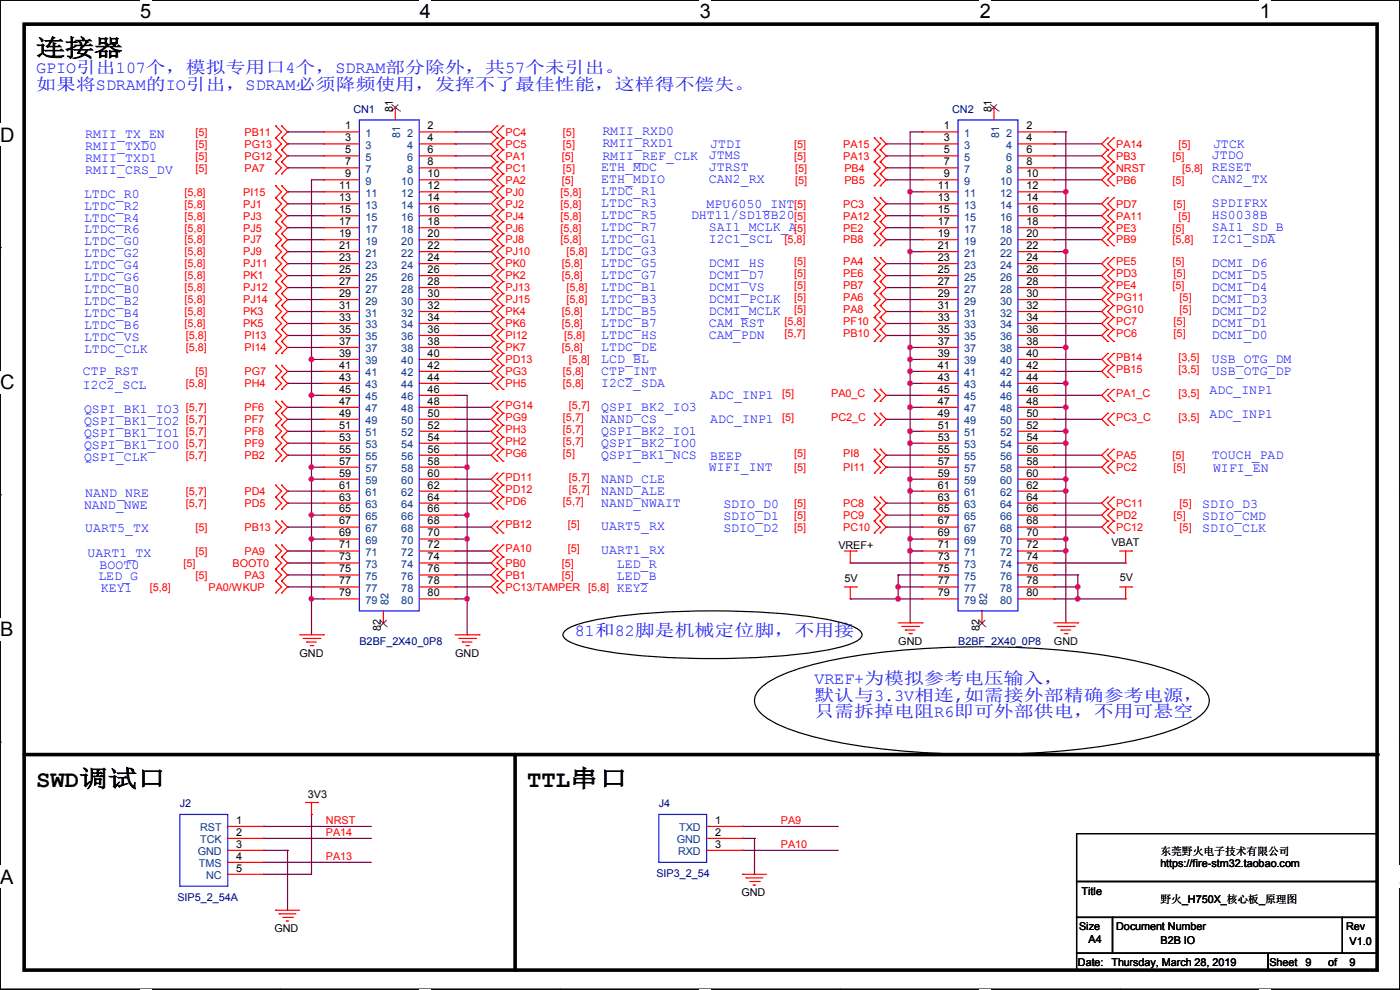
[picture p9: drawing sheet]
<svg xmlns="http://www.w3.org/2000/svg" width="297mm" height="210mm" viewBox="0 0 297 210" stroke-linecap="round" stroke-linejoin="round" font-family="sans-serif">
<defs><g id="words">
<g font-size="5.1">
<text x="7.7" y="11.9">连接器</text>
<text x="7.7" y="166.9">SWD调试口</text>
<text x="111.8" y="166.9">TTL串口</text>
</g>
<g font-size="4.2">
<text x="29.7" y="3.9">5</text>
<text x="89.1" y="3.9">4</text>
<text x="148.5" y="3.9">3</text>
<text x="207.9" y="3.9">2</text>
<text x="267.2" y="3.9">1</text>
<text x="0" y="30.1">D</text>
<text x="0" y="82.5">C</text>
<text x="0" y="135">B</text>
<text x="0" y="187.4">A</text>
<text x="297" y="187.4">A</text>
</g>
<g font-size="3.6" fill="#00f">
<text x="7.7" y="15.5">GPIO引出107个，模拟专用口4个，SDRAM部分除外，共57个未引出。</text>
<text x="7.7" y="19.1">如果将SDRAM的IO引出，SDRAM必须降频使用，发挥不了最佳性能，这样得不偿失。</text>
<text x="122" y="134.9">81和82脚是机械定位脚，不用接</text>
<text x="172.8" y="145.1">VREF+为模拟参考电压输入，</text>
<text x="172.8" y="148.6">默认与3.3V相连,如需接外部精确参考电源，</text>
<text x="172.8" y="152.2">只需拆掉电阻R6即可外部供电，不用可悬空</text>
</g>
<g font-size="2.8" fill="#00f">
<text x="18.1" y="29.2">RMII_TX_EN</text>
<text x="127.8" y="28.7">RMII_RXD0</text>
<text x="18.1" y="31.8">RMII_TXD0</text>
<text x="18.1" y="34.3">RMII_TXD1</text>
<text x="127.8" y="31.2">RMII_RXD1</text>
<text x="127.8" y="34">RMII_REF_CLK</text>
<text x="150.4" y="33.8">JTMS</text>
<text x="150.7" y="31.5">JTDI</text>
<text x="257.1" y="33.8">JTDO</text>
<text x="257.3" y="31.5">JTCK</text>
<text x="17.8" y="41.9">LTDC_R0</text>
<text x="18.1" y="36.8">RMII_CRS_DV</text>
<text x="127.5" y="38.9">ETH_MDIO</text>
<text x="127.5" y="36.3">ETH_MDC</text>
<text x="127.5" y="41.4">LTDC_R1</text>
<text x="150.4" y="36.3">JTRST</text>
<text x="150.4" y="38.9">CAN2_RX</text>
<text x="257.1" y="36.3">RESET</text>
<text x="257.1" y="38.9">CAN2_TX</text>
<text x="17.8" y="44.4">LTDC_R2</text>
<text x="17.8" y="47">LTDC_R4</text>
<text x="127.5" y="43.9">LTDC_R3</text>
<text x="127.5" y="46.5">LTDC_R5</text>
<text x="146.6" y="46.5">DHT11/SD18B20</text>
<text x="149.9" y="44.2">MPU6050_INT</text>
<text x="257.1" y="46.5">HS0038B</text>
<text x="257.1" y="43.9">SPDIFRX</text>
<text x="17.8" y="52.1">LTDC_G0</text>
<text x="17.8" y="49.5">LTDC_R6</text>
<text x="127.5" y="51.6">LTDC_G1</text>
<text x="127.5" y="49">LTDC_R7</text>
<text x="150.4" y="49">SAI1_MCLK_A</text>
<text x="150.4" y="51.6">I2C1_SCL</text>
<text x="257.1" y="49">SAI1_SD_B</text>
<text x="257.1" y="51.6">I2C1_SDA</text>
<text x="17.8" y="54.6">LTDC_G2</text>
<text x="17.8" y="59.7">LTDC_G6</text>
<text x="17.8" y="57.1">LTDC_G4</text>
<text x="127.5" y="54.1">LTDC_G3</text>
<text x="127.5" y="56.6">LTDC_G5</text>
<text x="127.5" y="59.2">LTDC_G7</text>
<text x="150.4" y="59.2">DCMI_D7</text>
<text x="150.4" y="56.6">DCMI_HS</text>
<text x="257.1" y="59.2">DCMI_D5</text>
<text x="257.1" y="56.6">DCMI_D6</text>
<text x="17.8" y="62.2">LTDC_B0</text>
<text x="17.8" y="64.8">LTDC_B2</text>
<text x="127.5" y="64.3">LTDC_B3</text>
<text x="127.5" y="61.7">LTDC_B1</text>
<text x="150.4" y="61.7">DCMI_VS</text>
<text x="150.4" y="64.3">DCMI_PCLK</text>
<text x="257.1" y="61.7">DCMI_D4</text>
<text x="257.1" y="64.3">DCMI_D3</text>
<text x="17.8" y="67.3">LTDC_B4</text>
<text x="17.8" y="69.9">LTDC_B6</text>
<text x="127.5" y="66.8">LTDC_B5</text>
<text x="127.5" y="69.3">LTDC_B7</text>
<text x="127.5" y="71.9">LTDC_HS</text>
<text x="150.4" y="66.8">DCMI_MCLK</text>
<text x="150.4" y="69.3">CAM_RST</text>
<text x="150.4" y="71.9">CAM_PDN</text>
<text x="257.1" y="66.8">DCMI_D2</text>
<text x="257.1" y="69.3">DCMI_D1</text>
<text x="257.1" y="71.9">DCMI_D0</text>
<text x="17.8" y="72.4">LTDC_VS</text>
<text x="17.8" y="74.9">LTDC_CLK</text>
<text x="127.5" y="74.4">LTDC_DE</text>
<text x="127.5" y="77">LCD_BL</text>
<text x="257.1" y="77">USB_OTG_DM</text>
<text x="17.6" y="79.5">CTP_RST</text>
<text x="17.6" y="82.5">I2C2_SCL</text>
<text x="127.5" y="79.5">CTP_INT</text>
<text x="127.5" y="82">I2C2_SDA</text>
<text x="256.6" y="83.6">ADC_INP1</text>
<text x="257.1" y="79.5">USB_OTG_DP</text>
<text x="17.8" y="87.6">QSPI_BK1_IO3</text>
<text x="127.5" y="87.1">QSPI_BK2_IO3</text>
<text x="127.5" y="89.7">NAND_CS</text>
<text x="150.7" y="84.6">ADC_INP1</text>
<text x="150.7" y="89.7">ADC_INP1</text>
<text x="256.6" y="88.6">ADC_INP1</text>
<text x="17.8" y="90.2">QSPI_BK1_IO2</text>
<text x="17.8" y="92.7">QSPI_BK1_IO1</text>
<text x="17.8" y="95.3">QSPI_BK1_IO0</text>
<text x="127.5" y="92.2">QSPI_BK2_IO1</text>
<text x="127.5" y="94.7">QSPI_BK2_IO0</text>
<text x="17.8" y="97.8">QSPI_CLK</text>
<text x="127.5" y="97.3">QSPI_BK1_NCS</text>
<text x="150.4" y="99.8">WIFI_INT</text>
<text x="150.7" y="97.5">BEEP</text>
<text x="257.1" y="97.3">TOUCH_PAD</text>
<text x="257.3" y="100.1">WIFI_EN</text>
<text x="17.8" y="107.9">NAND_NWE</text>
<text x="18.1" y="105.4">NAND_NRE</text>
<text x="127.5" y="102.4">NAND_CLE</text>
<text x="127.5" y="104.9">NAND_ALE</text>
<text x="127.5" y="107.4">NAND_NWAIT</text>
<text x="153.5" y="107.7">SDIO_D0</text>
<text x="255.1" y="107.7">SDIO_D3</text>
<text x="18.1" y="112.8">UART5_TX</text>
<text x="127.5" y="112.5">UART5_RX</text>
<text x="153.5" y="112.8">SDIO_D2</text>
<text x="153.5" y="110.2">SDIO_D1</text>
<text x="255.1" y="112.8">SDIO_CLK</text>
<text x="255.1" y="110.2">SDIO_CMD</text>
<text x="18.6" y="118.1">UART1_TX</text>
<text x="127.5" y="117.6">UART1_RX</text>
<text x="20.9" y="122.9">LED_G</text>
<text x="21.1" y="120.7">BOOT0</text>
<text x="21.4" y="125.5">KEY1</text>
<text x="130.8" y="125.5">KEY2</text>
<text x="130.8" y="122.9">LED_B</text>
<text x="130.8" y="120.4">LED_R</text>
</g>
<g font-size="2.3" fill="#000080">
<text x="75" y="24">CN1</text>
<text x="202" y="24">CN2</text>
<text x="76.2" y="136.7">B2BF_2X40_0P8</text>
<text x="203.3" y="136.7">B2BF_2X40_0P8</text>
<text x="38.1" y="171.3">J2</text>
<text x="139.8" y="171.3">J4</text>
<text x="37.6" y="191.1">SIP5_2_54A</text>
<text x="139.2" y="186">SIP3_2_54</text>
</g>
<g font-size="2.3">
<text x="83.3" y="23.7" transform="rotate(-90 83.3 23.7)">81</text>
<text x="210.3" y="23.7" transform="rotate(-90 210.3 23.7)">81</text>
<text x="73.2" y="27.4">1</text>
<text x="73.2" y="30">3</text>
<text x="90.7" y="27.4">2</text>
<text x="90.7" y="30">4</text>
<text x="200.2" y="27.4">1</text>
<text x="200.2" y="30">3</text>
<text x="217.7" y="27.4">2</text>
<text x="217.7" y="30">4</text>
<text x="73.2" y="32.5">5</text>
<text x="73.2" y="35.1">7</text>
<text x="90.7" y="32.5">6</text>
<text x="90.7" y="35.1">8</text>
<text x="200.2" y="32.5">5</text>
<text x="200.2" y="35.1">7</text>
<text x="217.7" y="32.5">6</text>
<text x="217.7" y="35.1">8</text>
<text x="71.9" y="40.1">11</text>
<text x="73.2" y="37.6">9</text>
<text x="90.7" y="37.6">10</text>
<text x="90.7" y="40.1">12</text>
<text x="198.9" y="40.1">11</text>
<text x="200.2" y="37.6">9</text>
<text x="217.7" y="37.6">10</text>
<text x="217.7" y="40.1">12</text>
<text x="71.9" y="42.7">13</text>
<text x="71.9" y="45.2">15</text>
<text x="71.9" y="47.8">17</text>
<text x="90.7" y="42.7">14</text>
<text x="90.7" y="45.2">16</text>
<text x="90.7" y="47.8">18</text>
<text x="198.9" y="42.7">13</text>
<text x="198.9" y="45.2">15</text>
<text x="198.9" y="47.8">17</text>
<text x="217.7" y="42.7">14</text>
<text x="217.7" y="45.2">16</text>
<text x="217.7" y="47.8">18</text>
<text x="71.9" y="50.3">19</text>
<text x="71.9" y="52.8">21</text>
<text x="90.7" y="50.3">20</text>
<text x="90.7" y="52.8">22</text>
<text x="198.9" y="50.3">19</text>
<text x="198.9" y="52.8">21</text>
<text x="217.7" y="50.3">20</text>
<text x="217.7" y="52.8">22</text>
<text x="71.9" y="55.4">23</text>
<text x="71.9" y="57.9">25</text>
<text x="90.7" y="55.4">24</text>
<text x="90.7" y="57.9">26</text>
<text x="198.9" y="55.4">23</text>
<text x="198.9" y="57.9">25</text>
<text x="217.7" y="55.4">24</text>
<text x="217.7" y="57.9">26</text>
<text x="71.9" y="60.5">27</text>
<text x="71.9" y="63">29</text>
<text x="71.9" y="65.5">31</text>
<text x="90.7" y="60.5">28</text>
<text x="90.7" y="63">30</text>
<text x="90.7" y="65.5">32</text>
<text x="198.9" y="60.5">27</text>
<text x="198.9" y="63">29</text>
<text x="198.9" y="65.5">31</text>
<text x="217.7" y="60.5">28</text>
<text x="217.7" y="63">30</text>
<text x="217.7" y="65.5">32</text>
<text x="71.9" y="68.1">33</text>
<text x="71.9" y="70.6">35</text>
<text x="90.7" y="68.1">34</text>
<text x="90.7" y="70.6">36</text>
<text x="198.9" y="68.1">33</text>
<text x="198.9" y="70.6">35</text>
<text x="217.7" y="68.1">34</text>
<text x="217.7" y="70.6">36</text>
<text x="71.9" y="73.2">37</text>
<text x="71.9" y="75.7">39</text>
<text x="90.7" y="73.2">38</text>
<text x="90.7" y="75.7">40</text>
<text x="198.9" y="73.2">37</text>
<text x="198.9" y="75.7">39</text>
<text x="217.7" y="73.2">38</text>
<text x="217.7" y="75.7">40</text>
<text x="71.9" y="78.2">41</text>
<text x="71.9" y="80.8">43</text>
<text x="71.9" y="83.3">45</text>
<text x="90.7" y="78.2">42</text>
<text x="90.7" y="80.8">44</text>
<text x="90.7" y="83.3">46</text>
<text x="198.9" y="78.2">41</text>
<text x="198.9" y="80.8">43</text>
<text x="198.9" y="83.3">45</text>
<text x="217.7" y="78.2">42</text>
<text x="217.7" y="80.8">44</text>
<text x="217.7" y="83.3">46</text>
<text x="71.9" y="85.9">47</text>
<text x="71.9" y="88.4">49</text>
<text x="90.7" y="85.9">48</text>
<text x="90.7" y="88.4">50</text>
<text x="198.9" y="85.9">47</text>
<text x="198.9" y="88.4">49</text>
<text x="217.7" y="85.9">48</text>
<text x="217.7" y="88.4">50</text>
<text x="71.9" y="90.9">51</text>
<text x="71.9" y="93.5">53</text>
<text x="90.7" y="90.9">52</text>
<text x="90.7" y="93.5">54</text>
<text x="198.9" y="90.9">51</text>
<text x="198.9" y="93.5">53</text>
<text x="217.7" y="90.9">52</text>
<text x="217.7" y="93.5">54</text>
<text x="71.9" y="96">55</text>
<text x="71.9" y="98.6">57</text>
<text x="71.9" y="101.1">59</text>
<text x="90.7" y="96">56</text>
<text x="90.7" y="98.6">58</text>
<text x="90.7" y="101.1">60</text>
<text x="198.9" y="96">55</text>
<text x="198.9" y="98.6">57</text>
<text x="198.9" y="101.1">59</text>
<text x="217.7" y="96">56</text>
<text x="217.7" y="98.6">58</text>
<text x="217.7" y="101.1">60</text>
<text x="71.9" y="103.6">61</text>
<text x="71.9" y="106.2">63</text>
<text x="90.7" y="103.6">62</text>
<text x="90.7" y="106.2">64</text>
<text x="198.9" y="103.6">61</text>
<text x="198.9" y="106.2">63</text>
<text x="217.7" y="103.6">62</text>
<text x="217.7" y="106.2">64</text>
<text x="71.9" y="108.7">65</text>
<text x="71.9" y="111.3">67</text>
<text x="71.9" y="113.8">69</text>
<text x="90.7" y="108.7">66</text>
<text x="90.7" y="111.3">68</text>
<text x="90.7" y="113.8">70</text>
<text x="198.9" y="108.7">65</text>
<text x="198.9" y="111.3">67</text>
<text x="198.9" y="113.8">69</text>
<text x="217.7" y="108.7">66</text>
<text x="217.7" y="111.3">68</text>
<text x="217.7" y="113.8">70</text>
<text x="71.9" y="116.3">71</text>
<text x="71.9" y="118.9">73</text>
<text x="90.7" y="116.3">72</text>
<text x="90.7" y="118.9">74</text>
<text x="177.9" y="116.4">VREF+</text>
<text x="198.9" y="116.3">71</text>
<text x="198.9" y="118.9">73</text>
<text x="217.7" y="116.3">72</text>
<text x="217.7" y="118.9">74</text>
<text x="235.8" y="115.9">VBAT</text>
<text x="71.9" y="121.4">75</text>
<text x="71.9" y="124">77</text>
<text x="90.7" y="121.4">76</text>
<text x="90.7" y="124">78</text>
<text x="179.1" y="123.5">5V</text>
<text x="198.9" y="121.4">75</text>
<text x="198.9" y="124">77</text>
<text x="217.7" y="121.4">76</text>
<text x="217.7" y="124">78</text>
<text x="237.5" y="123.3">5V</text>
<text x="71.9" y="126.5">79</text>
<text x="90.7" y="126.5">80</text>
<text x="198.9" y="126.5">79</text>
<text x="217.7" y="126.5">80</text>
<text x="80.8" y="133.9" transform="rotate(-90 80.8 133.9)">82</text>
<text x="190.6" y="136.7">GND</text>
<text x="207.8" y="133.9" transform="rotate(-90 207.8 133.9)">82</text>
<text x="223.6" y="136.7">GND</text>
<text x="63.5" y="139.3">GND</text>
<text x="96.6" y="139.3">GND</text>
<text x="65.3" y="169.2">3V3</text>
<text x="50.1" y="174.8">1</text>
<text x="50.1" y="177.3">2</text>
<text x="50.1" y="179.8">3</text>
<text x="151.7" y="174.8">1</text>
<text x="151.7" y="179.8">3</text>
<text x="151.7" y="177.3">2</text>
<text x="50.1" y="182.4">4</text>
<text x="50.1" y="184.9">5</text>
<text x="246.2" y="181.4">东莞野火电子技术有限公司</text>
<text x="246.2" y="184">https://fire-stm32.taobao.com</text>
<text x="157.3" y="190.1">GND</text>
<text x="229.4" y="189.8">Title</text>
<text x="246.2" y="191.6">野火_H750X_核心板_原理图</text>
<text x="58.2" y="197.7">GND</text>
<text x="228.9" y="197.2">Size</text>
<text x="236.8" y="197.2">Document Number</text>
<text x="285.6" y="197.2">Rev</text>
<text x="230.9" y="200">A4</text>
<text x="246.2" y="200.2">B2B IO</text>
<text x="286.3" y="200.5">V1.0</text>
<text x="228.7" y="204.8">Date:</text>
<text x="235.8" y="204.8">Thursday, March 28, 2019</text>
<text x="269.3" y="204.8">Sheet</text>
<text x="276.9" y="204.8">9</text>
<text x="281.7" y="204.8">of</text>
<text x="286.3" y="204.8">9</text>
</g>
<g font-size="2.3" fill="#f00">
<text x="41.4" y="28.8">[5]</text>
<text x="51.9" y="28.8">PB11</text>
<text x="107.2" y="28.8">PC4</text>
<text x="119.4" y="28.8">[5]</text>
<text x="41.4" y="31.3">[5]</text>
<text x="41.4" y="33.9">[5]</text>
<text x="51.9" y="31.3">PG13</text>
<text x="51.9" y="33.9">PG12</text>
<text x="107.2" y="33.9">PA1</text>
<text x="107.2" y="31.3">PC5</text>
<text x="119.2" y="33.9">[5]</text>
<text x="119.4" y="31.3">[5]</text>
<text x="168.5" y="31.3">[5]</text>
<text x="168.5" y="33.9">[5]</text>
<text x="178.9" y="31.3">PA15</text>
<text x="178.9" y="33.9">PA13</text>
<text x="236.8" y="33.9">PB3</text>
<text x="236.8" y="31.3">PA14</text>
<text x="248.7" y="33.9">[5]</text>
<text x="250" y="31.3">[5]</text>
<text x="39.2" y="41.5">[5,8]</text>
<text x="41.4" y="36.4">[5]</text>
<text x="51.6" y="41.5">PI15</text>
<text x="51.9" y="36.4">PA7</text>
<text x="107.2" y="36.4">PC1</text>
<text x="107.2" y="38.9">PA2</text>
<text x="107.2" y="41.5">PJ0</text>
<text x="118.9" y="41.5">[5,8]</text>
<text x="119.2" y="38.9">[5]</text>
<text x="119.4" y="36.4">[5]</text>
<text x="168.7" y="36.4">[5]</text>
<text x="168.7" y="38.9">[5]</text>
<text x="179.1" y="36.4">PB4</text>
<text x="179.1" y="38.9">PB5</text>
<text x="236.8" y="36.4">NRST</text>
<text x="236.8" y="38.9">PB6</text>
<text x="248.7" y="38.9">[5]</text>
<text x="250.8" y="36.4">[5,8]</text>
<text x="39.2" y="44">[5,8]</text>
<text x="39.2" y="46.6">[5,8]</text>
<text x="51.6" y="44">PJ1</text>
<text x="51.6" y="46.6">PJ3</text>
<text x="107.2" y="44">PJ2</text>
<text x="107.2" y="46.6">PJ4</text>
<text x="118.9" y="44">[5,8]</text>
<text x="118.9" y="46.6">[5,8]</text>
<text x="168.5" y="46.6">[5]</text>
<text x="168.5" y="44">[5]</text>
<text x="178.9" y="46.6">PA12</text>
<text x="178.9" y="44">PC3</text>
<text x="236.8" y="44">PD7</text>
<text x="236.8" y="46.6">PA11</text>
<text x="249" y="44">[5]</text>
<text x="250" y="46.6">[5]</text>
<text x="39.2" y="49.1">[5,8]</text>
<text x="39.2" y="51.6">[5,8]</text>
<text x="51.6" y="49.1">PJ5</text>
<text x="51.6" y="51.6">PJ7</text>
<text x="107.2" y="49.1">PJ6</text>
<text x="107.2" y="51.6">PJ8</text>
<text x="118.9" y="49.1">[5,8]</text>
<text x="118.9" y="51.6">[5,8]</text>
<text x="166.4" y="51.6">[5,8]</text>
<text x="168.5" y="49.1">[5]</text>
<text x="178.9" y="49.1">PE2</text>
<text x="178.9" y="51.6">PB8</text>
<text x="236.8" y="49.1">PE3</text>
<text x="236.8" y="51.6">PB9</text>
<text x="248.7" y="49.1">[5]</text>
<text x="248.7" y="51.6">[5,8]</text>
<text x="39.2" y="54.2">[5,8]</text>
<text x="39.2" y="56.7">[5,8]</text>
<text x="39.2" y="59.3">[5,8]</text>
<text x="51.6" y="54.2">PJ9</text>
<text x="51.6" y="56.7">PJ11</text>
<text x="51.6" y="59.3">PK1</text>
<text x="107.2" y="54.2">PJ10</text>
<text x="107.2" y="56.7">PK0</text>
<text x="107.2" y="59.3">PK2</text>
<text x="119.2" y="56.7">[5,8]</text>
<text x="119.2" y="59.3">[5,8]</text>
<text x="120.2" y="54.2">[5,8]</text>
<text x="168.5" y="56.2">[5]</text>
<text x="168.5" y="58.8">[5]</text>
<text x="178.9" y="56.2">PA4</text>
<text x="178.9" y="58.8">PE6</text>
<text x="236.8" y="58.8">PD3</text>
<text x="236.8" y="56.2">PE5</text>
<text x="248.7" y="56.2">[5]</text>
<text x="249" y="58.8">[5]</text>
<text x="39.2" y="61.8">[5,8]</text>
<text x="39.2" y="64.3">[5,8]</text>
<text x="51.6" y="61.8">PJ12</text>
<text x="51.6" y="64.3">PJ14</text>
<text x="107.2" y="61.8">PJ13</text>
<text x="107.2" y="64.3">PJ15</text>
<text x="120.2" y="61.8">[5,8]</text>
<text x="120.2" y="64.3">[5,8]</text>
<text x="168.5" y="63.8">[5]</text>
<text x="168.5" y="61.3">[5]</text>
<text x="178.9" y="63.8">PA6</text>
<text x="178.9" y="61.3">PB7</text>
<text x="236.8" y="63.8">PG11</text>
<text x="236.8" y="61.3">PE4</text>
<text x="248.7" y="61.3">[5]</text>
<text x="250.2" y="63.8">[5]</text>
<text x="39.2" y="66.9">[5,8]</text>
<text x="39.2" y="69.4">[5,8]</text>
<text x="39.4" y="72">[5,8]</text>
<text x="51.6" y="66.9">PK3</text>
<text x="51.6" y="69.4">PK5</text>
<text x="51.9" y="72">PI13</text>
<text x="107.2" y="72">PI12</text>
<text x="107.2" y="66.9">PK4</text>
<text x="107.2" y="69.4">PK6</text>
<text x="119.2" y="66.9">[5,8]</text>
<text x="119.2" y="69.4">[5,8]</text>
<text x="119.7" y="72">[5,8]</text>
<text x="166.4" y="68.9">[5,8]</text>
<text x="166.4" y="71.5">[5,7]</text>
<text x="168.5" y="66.4">[5]</text>
<text x="178.9" y="66.4">PA8</text>
<text x="178.9" y="68.9">PF10</text>
<text x="178.9" y="71.5">PB10</text>
<text x="236.8" y="68.9">PC7</text>
<text x="236.8" y="66.4">PG10</text>
<text x="236.8" y="71.5">PC6</text>
<text x="249" y="68.9">[5]</text>
<text x="249" y="71.5">[5]</text>
<text x="250.2" y="66.4">[5]</text>
<text x="39.4" y="74.5">[5,8]</text>
<text x="51.9" y="74.5">PI14</text>
<text x="107.2" y="74.5">PK7</text>
<text x="107.2" y="77">PD13</text>
<text x="119.2" y="74.5">[5,8]</text>
<text x="120.7" y="77">[5,8]</text>
<text x="236.8" y="76.5">PB14</text>
<text x="250" y="76.5">[3,5]</text>
<text x="39.4" y="82.1">[5,8]</text>
<text x="41.4" y="79.6">[5]</text>
<text x="51.9" y="79.6">PG7</text>
<text x="51.9" y="82.1">PH4</text>
<text x="107.2" y="79.6">PG3</text>
<text x="107.2" y="82.1">PH5</text>
<text x="119.4" y="79.6">[5,8]</text>
<text x="119.4" y="82.1">[5,8]</text>
<text x="236.8" y="79.1">PB15</text>
<text x="250" y="79.1">[3,5]</text>
<text x="39.4" y="87.2">[5,7]</text>
<text x="39.4" y="89.7">[5,7]</text>
<text x="51.9" y="87.2">PF6</text>
<text x="51.9" y="89.7">PF7</text>
<text x="107.2" y="86.7">PG14</text>
<text x="107.2" y="89.2">PG9</text>
<text x="119.4" y="89.2">[5,7]</text>
<text x="120.7" y="86.7">[5,7]</text>
<text x="165.9" y="84.2">[5]</text>
<text x="165.9" y="89.2">[5]</text>
<text x="176.3" y="84.2">PA0_C</text>
<text x="176.3" y="89.2">PC2_C</text>
<text x="236.8" y="84.2">PA1_C</text>
<text x="236.8" y="89.2">PC3_C</text>
<text x="250" y="84.2">[3,5]</text>
<text x="250" y="89.2">[3,5]</text>
<text x="39.4" y="92.3">[5,7]</text>
<text x="39.4" y="94.8">[5,7]</text>
<text x="51.9" y="92.3">PF8</text>
<text x="51.9" y="94.8">PF9</text>
<text x="107.2" y="91.8">PH3</text>
<text x="107.2" y="94.3">PH2</text>
<text x="119.4" y="91.8">[5,7]</text>
<text x="119.4" y="94.3">[5,7]</text>
<text x="39.4" y="97.4">[5,7]</text>
<text x="51.9" y="97.4">PB2</text>
<text x="107.2" y="96.9">PG6</text>
<text x="107.2" y="101.9">PD11</text>
<text x="119.4" y="96.9">[5]</text>
<text x="120.7" y="101.9">[5,7]</text>
<text x="168.5" y="96.9">[5]</text>
<text x="168.5" y="99.9">[5]</text>
<text x="178.9" y="96.9">PI8</text>
<text x="178.9" y="99.9">PI11</text>
<text x="236.8" y="97.4">PA5</text>
<text x="236.8" y="99.9">PC2</text>
<text x="248.7" y="97.4">[5]</text>
<text x="249" y="99.9">[5]</text>
<text x="39.4" y="107.5">[5,7]</text>
<text x="39.4" y="105">[5,7]</text>
<text x="51.9" y="107.5">PD5</text>
<text x="51.9" y="105">PD4</text>
<text x="107.2" y="104.5">PD12</text>
<text x="107.2" y="107">PD6</text>
<text x="119.4" y="107">[5,7]</text>
<text x="120.7" y="104.5">[5,7]</text>
<text x="168.5" y="107.5">[5]</text>
<text x="178.9" y="107.5">PC8</text>
<text x="236.8" y="107.5">PC11</text>
<text x="250.2" y="107.5">[5]</text>
<text x="41.4" y="112.6">[5]</text>
<text x="51.9" y="112.6">PB13</text>
<text x="107.2" y="112.1">PB12</text>
<text x="120.4" y="112.1">[5]</text>
<text x="168.5" y="110.1">[5]</text>
<text x="168.5" y="112.6">[5]</text>
<text x="178.9" y="110.1">PC9</text>
<text x="178.9" y="112.6">PC10</text>
<text x="236.8" y="110.1">PD2</text>
<text x="236.8" y="112.6">PC12</text>
<text x="249" y="110.1">[5]</text>
<text x="250.2" y="112.6">[5]</text>
<text x="41.4" y="117.7">[5]</text>
<text x="51.9" y="117.7">PA9</text>
<text x="107.2" y="117.2">PA10</text>
<text x="120.4" y="117.2">[5]</text>
<text x="31.8" y="125.3">[5,8]</text>
<text x="38.9" y="120.2">[5]</text>
<text x="41.4" y="122.8">[5]</text>
<text x="44.2" y="125.3">PA0/WKUP</text>
<text x="49.3" y="120.2">BOOT0</text>
<text x="51.9" y="122.8">PA3</text>
<text x="107.2" y="125.3">PC13/TAMPER</text>
<text x="107.2" y="122.8">PB1</text>
<text x="107.2" y="120.2">PB0</text>
<text x="119.2" y="122.8">[5]</text>
<text x="119.2" y="120.2">[5]</text>
<text x="124.8" y="125.3">[5,8]</text>
<text x="69.1" y="174.8">NRST</text>
<text x="69.1" y="177.3">PA14</text>
<text x="165.7" y="179.9">PA10</text>
<text x="165.7" y="174.8">PA9</text>
<text x="69.1" y="182.4">PA13</text>
</g>
<g font-size="2.3" fill="#004080">
<text x="77.5" y="29">1</text>
<text x="84.9" y="29.3" transform="rotate(-90 84.9 29.3)">81</text>
<text x="86.4" y="29">2</text>
<text x="204.5" y="29">1</text>
<text x="211.9" y="29.3" transform="rotate(-90 211.9 29.3)">81</text>
<text x="213.4" y="29">2</text>
<text x="77.5" y="31.6">3</text>
<text x="77.5" y="34.1">5</text>
<text x="86.4" y="31.6">4</text>
<text x="86.4" y="34.1">6</text>
<text x="204.5" y="31.6">3</text>
<text x="204.5" y="34.1">5</text>
<text x="213.4" y="31.6">4</text>
<text x="213.4" y="34.1">6</text>
<text x="77.5" y="36.7">7</text>
<text x="77.5" y="39.2">9</text>
<text x="77.5" y="41.7">11</text>
<text x="85.1" y="39.2">10</text>
<text x="85.1" y="41.7">12</text>
<text x="86.4" y="36.7">8</text>
<text x="204.5" y="36.7">7</text>
<text x="204.5" y="39.2">9</text>
<text x="204.5" y="41.7">11</text>
<text x="212.1" y="39.2">10</text>
<text x="212.1" y="41.7">12</text>
<text x="213.4" y="36.7">8</text>
<text x="77.5" y="44.3">13</text>
<text x="77.5" y="46.8">15</text>
<text x="85.1" y="44.3">14</text>
<text x="85.1" y="46.8">16</text>
<text x="204.5" y="44.3">13</text>
<text x="204.5" y="46.8">15</text>
<text x="212.1" y="44.3">14</text>
<text x="212.1" y="46.8">16</text>
<text x="77.5" y="49.4">17</text>
<text x="77.5" y="51.9">19</text>
<text x="85.1" y="49.4">18</text>
<text x="85.1" y="51.9">20</text>
<text x="204.5" y="49.4">17</text>
<text x="204.5" y="51.9">19</text>
<text x="212.1" y="49.4">18</text>
<text x="212.1" y="51.9">20</text>
<text x="77.5" y="54.4">21</text>
<text x="77.5" y="57">23</text>
<text x="77.5" y="59.5">25</text>
<text x="85.1" y="54.4">22</text>
<text x="85.1" y="57">24</text>
<text x="85.1" y="59.5">26</text>
<text x="204.5" y="54.4">21</text>
<text x="204.5" y="57">23</text>
<text x="204.5" y="59.5">25</text>
<text x="212.1" y="54.4">22</text>
<text x="212.1" y="57">24</text>
<text x="212.1" y="59.5">26</text>
<text x="77.5" y="62.1">27</text>
<text x="77.5" y="64.6">29</text>
<text x="85.1" y="62.1">28</text>
<text x="85.1" y="64.6">30</text>
<text x="204.5" y="62.1">27</text>
<text x="204.5" y="64.6">29</text>
<text x="212.1" y="62.1">28</text>
<text x="212.1" y="64.6">30</text>
<text x="77.5" y="67.1">31</text>
<text x="77.5" y="69.7">33</text>
<text x="85.1" y="67.1">32</text>
<text x="85.1" y="69.7">34</text>
<text x="204.5" y="67.1">31</text>
<text x="204.5" y="69.7">33</text>
<text x="212.1" y="67.1">32</text>
<text x="212.1" y="69.7">34</text>
<text x="77.5" y="72.2">35</text>
<text x="77.5" y="74.8">37</text>
<text x="77.5" y="77.3">39</text>
<text x="85.1" y="72.2">36</text>
<text x="85.1" y="74.8">38</text>
<text x="85.1" y="77.3">40</text>
<text x="204.5" y="72.2">35</text>
<text x="204.5" y="74.8">37</text>
<text x="204.5" y="77.3">39</text>
<text x="212.1" y="72.2">36</text>
<text x="212.1" y="74.8">38</text>
<text x="212.1" y="77.3">40</text>
<text x="77.5" y="79.8">41</text>
<text x="77.5" y="82.4">43</text>
<text x="85.1" y="79.8">42</text>
<text x="85.1" y="82.4">44</text>
<text x="204.5" y="79.8">41</text>
<text x="204.5" y="82.4">43</text>
<text x="212.1" y="79.8">42</text>
<text x="212.1" y="82.4">44</text>
<text x="77.5" y="84.9">45</text>
<text x="77.5" y="87.5">47</text>
<text x="85.1" y="84.9">46</text>
<text x="85.1" y="87.5">48</text>
<text x="204.5" y="84.9">45</text>
<text x="204.5" y="87.5">47</text>
<text x="212.1" y="84.9">46</text>
<text x="212.1" y="87.5">48</text>
<text x="77.5" y="90">49</text>
<text x="77.5" y="92.5">51</text>
<text x="77.5" y="95.1">53</text>
<text x="85.1" y="90">50</text>
<text x="85.1" y="92.5">52</text>
<text x="85.1" y="95.1">54</text>
<text x="204.5" y="90">49</text>
<text x="204.5" y="92.5">51</text>
<text x="204.5" y="95.1">53</text>
<text x="212.1" y="90">50</text>
<text x="212.1" y="92.5">52</text>
<text x="212.1" y="95.1">54</text>
<text x="77.5" y="97.6">55</text>
<text x="77.5" y="100.2">57</text>
<text x="85.1" y="97.6">56</text>
<text x="85.1" y="100.2">58</text>
<text x="204.5" y="97.6">55</text>
<text x="204.5" y="100.2">57</text>
<text x="212.1" y="97.6">56</text>
<text x="212.1" y="100.2">58</text>
<text x="77.5" y="102.7">59</text>
<text x="77.5" y="105.2">61</text>
<text x="77.5" y="107.8">63</text>
<text x="85.1" y="102.7">60</text>
<text x="85.1" y="105.2">62</text>
<text x="85.1" y="107.8">64</text>
<text x="204.5" y="102.7">59</text>
<text x="204.5" y="105.2">61</text>
<text x="204.5" y="107.8">63</text>
<text x="212.1" y="102.7">60</text>
<text x="212.1" y="105.2">62</text>
<text x="212.1" y="107.8">64</text>
<text x="77.5" y="110.3">65</text>
<text x="77.5" y="112.9">67</text>
<text x="85.1" y="110.3">66</text>
<text x="85.1" y="112.9">68</text>
<text x="204.5" y="110.3">65</text>
<text x="204.5" y="112.9">67</text>
<text x="212.1" y="110.3">66</text>
<text x="212.1" y="112.9">68</text>
<text x="77.5" y="115.4">69</text>
<text x="77.5" y="117.9">71</text>
<text x="85.1" y="115.4">70</text>
<text x="85.1" y="117.9">72</text>
<text x="204.5" y="115.4">69</text>
<text x="204.5" y="117.9">71</text>
<text x="212.1" y="115.4">70</text>
<text x="212.1" y="117.9">72</text>
<text x="77.5" y="120.5">73</text>
<text x="77.5" y="123">75</text>
<text x="77.5" y="125.6">77</text>
<text x="85.1" y="120.5">74</text>
<text x="85.1" y="123">76</text>
<text x="85.1" y="125.6">78</text>
<text x="204.5" y="120.5">73</text>
<text x="204.5" y="123">75</text>
<text x="204.5" y="125.6">77</text>
<text x="212.1" y="120.5">74</text>
<text x="212.1" y="123">76</text>
<text x="212.1" y="125.6">78</text>
<text x="77.5" y="128.1">79</text>
<text x="82.4" y="128.3" transform="rotate(-90 82.4 128.3)">82</text>
<text x="85.1" y="128.1">80</text>
<text x="204.5" y="128.1">79</text>
<text x="209.4" y="128.3" transform="rotate(-90 209.4 128.3)">82</text>
<text x="212.1" y="128.1">80</text>
<text x="42.5" y="176.4">RST</text>
<text x="42.5" y="178.9">TCK</text>
<text x="143.6" y="178.9">GND</text>
<text x="144.1" y="176.4">TXD</text>
<text x="42" y="181.4">GND</text>
<text x="42.2" y="184">TMS</text>
<text x="143.9" y="181.4">RXD</text>
<text x="43.7" y="186.5">NC</text>
</g>
</g></defs>
<path d="M0 0h297v209.8h-297z" fill="none" stroke="#000" stroke-width=".25"/>
<g fill="#fff">
<path d="M29.7 0h2.4v4.8h-2.4z"/>
<path d="M29.7 209.8h2.4v.2h-2.4z"/>
</g>
<path d="M59.4 0h.1M59.4 209.8h.1" fill="none" stroke="#000" stroke-width=".25"/>
<g fill="#fff">
<path d="M89.1 0h2.3v4.8h-2.3z"/>
<path d="M89.1 209.8h2.3v.2h-2.3z"/>
</g>
<path d="M118.8 0h.1M118.8 209.8h.1" fill="none" stroke="#000" stroke-width=".25"/>
<g fill="#fff">
<path d="M148.5 0h2.3v4.8h-2.3z"/>
<path d="M148.5 209.8h2.3v.2h-2.3z"/>
</g>
<path d="M178.2 0h.1M178.2 209.8h.1" fill="none" stroke="#000" stroke-width=".25"/>
<g fill="#fff">
<path d="M207.9 0h2.3v4.8h-2.3z"/>
<path d="M207.9 209.8h2.3v.2h-2.3z"/>
</g>
<path d="M237.6 0h.1M237.6 209.8h.1" fill="none" stroke="#000" stroke-width=".25"/>
<g fill="#fff">
<path d="M267.3 0h2.3v4.8h-2.3z"/>
<path d="M267.3 209.8h2.3v.2h-2.3z"/>
<path d="M0 26.2h3.1v4.8h-3.1z"/>
<path d="M0 78.7h3.1v4.7h-3.1z"/>
</g>
<path d="M0 52.5h.1M297 52.5h.1" fill="none" stroke="#000" stroke-width=".25"/>
<path d="M0 131.1h2.9v4.8h-2.9z" fill="#fff"/>
<path d="M0 104.9h.1M297 104.9h.1" fill="none" stroke="#000" stroke-width=".25"/>
<g fill="#fff">
<path d="M0 183.6h2.9v4.7h-2.9z"/>
<path d="M296.9 183.6h.1v4.7h-.1z"/>
</g>
<path d="M119.9 133.7a17 17 0 0 1 7-2.3 164.4 164.4 0 0 1 48.5 0l1.7 .3a14.7 14.7 0 0 1 5.3 2 1.06 1.06 0 0 1 0 1.8 17 17 0 0 1-7 2.4 164.4 164.4 0 0 1-48.5 0l-1.7-.3a14.7 14.7 0 0 1-5.3-2.1 1.06 1.06 0 0 1 0-1.8zM0 157.4h.1M161.1 146.2a19 19 0 0 1 7.9-4.2 124.2 124.2 0 0 1 32.5-4.7 161.9 161.9 0 0 1 42 3.5 31.8 31.8 0 0 1 11.2 4.7 3.9 3.9 0 0 1 1.7 3.9 7 7 0 0 1-4 3.8 56.6 56.6 0 0 1-16.1 4.7 184.1 184.1 0 0 1-58.5-.5 44.9 44.9 0 0 1-14.8-4.9 5.4 5.4 0 0 1-2.9-3.9l.1-.8zM297 157.4h.1M228.4 176.8h63.7v10.2h-63.7zM228.4 187h63.7v7.6h-63.7zM228.4 194.6h7.6v7.6h-7.6zM236 194.6h48.8v7.6h-48.8zM284.8 194.6h7.3v7.6h-7.3zM228.4 202.2h40.6v3.6h-40.6zM269 202.2h23.1v3.6h-23.1z" fill="none" stroke="#000" stroke-width=".25"/>
<path d="M5.1 5.1h287v200.7h-287zM5.1 160.1h287M109.3 160.1v45.7" fill="none" stroke="#000" stroke-width=".76"/>
<g fill="#000">
<circle cx="292.1" cy="160.1" r=".38"/>
<circle cx="109.3" cy="205.8" r=".38"/>
</g>
<g fill="none" stroke="#800040" stroke-width=".25">
<path d="M61 30.5h.1M61 33.1h.1M61 35.6h.1M61 28h.1M61 30.5h7.6M61 33.1h7.6M61 35.6h7.6M61 28h7.6M68.6 38.1h.1M68.6 38.1h-2.5v96.6M96.6 28h.1M96.6 33.1h.1"/>
<path d="M96.6 35.6h.1M96.6 38.1h.1M96.6 30.5h.1M96.6 30.5h7.6M96.6 33.1h7.6M96.6 35.6h7.6M96.6 28h7.6M96.6 38.1h7.6M188 33.1h.1M188 30.5h.1M188 35.6h.1M188 38.1h.1"/>
<path d="M188 30.5h7.6M188 33.1h7.6M188 35.6h7.6M188 38.1h7.6M195.6 28h.1M195.6 28h-2.5v104.1M223.6 30.5h.1M223.6 33.1h.1M223.6 35.6h.1M223.6 38.1h.1M223.6 30.5h10.1M223.6 33.1h10.1"/>
<path d="M223.6 35.6h10.1M223.6 28h2.5M223.6 38.1h10.1M226.1 28h.1M226.1 28v104.1M61 40.7h.1M61 43.2h.1M61 45.8h.1M61 48.3h.1M61 50.8h.1M61 53.4h.1M61 55.9h.1"/>
<path d="M61 58.5h.1M61 40.7h7.6M61 43.2h7.6M61 45.8h7.6M61 48.3h7.6M61 50.8h7.6M61 53.4h7.6M61 55.9h7.6M61 58.5h7.6M96.6 40.7h.1M96.6 43.2h.1M96.6 45.8h.1"/>
<path d="M96.6 48.3h.1M96.6 50.8h.1M96.6 53.4h.1M96.6 55.9h.1M96.6 58.5h.1M96.6 40.7h7.6M96.6 43.2h7.6M96.6 45.8h7.6M96.6 48.3h7.6M96.6 50.8h7.6M96.6 53.4h7.6M96.6 55.9h7.6"/>
<path d="M96.6 58.5h7.6M188 48.3h.1M188 45.8h.1M188 50.8h.1M188 55.9h.1M188 58.5h.1M188 43.2h.1M188 43.2h7.6M188 45.8h7.6M188 48.3h7.6M188 50.8h7.6M188 55.9h7.6"/>
<path d="M188 58.5h7.6M193.1 40.7h.1M193.1 53.4h.1M193.1 40.7h2.5M193.1 53.4h2.5M223.6 43.2h.1M223.6 48.3h.1M223.6 45.8h.1M223.6 50.8h.1M223.6 55.9h.1M223.6 58.5h.1M223.6 40.7h2.5"/>
<path d="M223.6 43.2h10.1M223.6 45.8h10.1M223.6 48.3h10.1M223.6 50.8h10.1M223.6 53.4h2.5M223.6 55.9h10.1M223.6 58.5h10.1M226.1 40.7h.1M226.1 53.4h.1M61 61h.1M61 63.5h.1M61 66.1h.1"/>
<path d="M61 68.6h.1M61 73.7h.1M61 71.2h.1M61 78.8h.1M61 61h7.6M61 63.5h7.6M61 66.1h7.6M61 68.6h7.6M61 73.7h7.6M61 71.2h7.6M61 78.8h7.6M66.1 76.2h.1"/>
<path d="M66.1 76.2h2.5M96.6 61h.1M96.6 63.5h.1M96.6 66.1h.1M96.6 68.6h.1M96.6 71.2h.1M96.6 73.7h.1M96.6 76.2h.1M96.6 78.8h.1M96.6 61h7.6M96.6 63.5h7.6M96.6 66.1h7.6"/>
<path d="M96.6 68.6h7.6M96.6 73.7h7.6M96.6 71.2h7.6M96.6 78.8h7.6M96.6 76.2h7.6M188 71.2h.1M188 61h.1M188 63.5h.1M188 66.1h.1M188 68.6h.1M188 61h7.6M188 63.5h7.6"/>
<path d="M188 66.1h7.6M188 68.6h7.6M188 71.2h7.6M193.1 73.7h.1M193.1 76.2h.1M193.1 78.8h.1M193.1 73.7h2.5M193.1 78.8h2.5M193.1 76.2h2.5M223.6 63.5h.1M223.6 66.1h.1M223.6 61h.1"/>
<path d="M223.6 68.6h.1M223.6 71.2h.1M223.6 78.8h.1M223.6 76.2h.1M223.6 61h10.1M223.6 63.5h10.1M223.6 66.1h10.1M223.6 68.6h10.1M223.6 73.7h2.5M223.6 71.2h10.1M223.6 78.8h10.1M223.6 76.2h10.1"/>
<path d="M226.1 73.7h.1M61 81.3h.1M61 86.4h.1M61 88.9h.1M61 91.5h.1M61 94h.1M61 96.6h.1M61 81.3h7.6M61 86.4h7.6M61 88.9h7.6M61 91.5h7.6M61 94h7.6"/>
<path d="M61 96.6h7.6M66.1 83.9h.1M66.1 99.1h.1M66.1 99.1h2.5M66.1 83.9h2.5M96.6 81.3h.1M96.6 86.4h.1M96.6 88.9h.1M96.6 91.5h.1M96.6 94h.1M96.6 96.6h.1M96.6 83.9h.1"/>
<path d="M96.6 83.9h2.5v50.8M96.6 81.3h7.6M96.6 86.4h7.6M96.6 88.9h7.6M96.6 91.5h7.6M96.6 94h7.6M96.6 96.6h7.6M96.6 99.1h2.5M99.1 99.1h.1M188 96.6h.1M188 99.1h.1M188 83.9h.1"/>
<path d="M188 88.9h.1M188 88.9h7.6M188 96.6h7.6M188 99.1h7.6M188 83.9h7.6M193.1 81.3h.1M193.1 86.4h.1M193.1 94h.1M193.1 91.5h.1M193.1 81.3h2.5M193.1 86.4h2.5M193.1 91.5h2.5"/>
<path d="M193.1 94h2.5M223.6 96.6h.1M223.6 99.1h.1M223.6 83.9h.1M223.6 88.9h.1M223.6 81.3h2.5M223.6 86.4h2.5M223.6 88.9h10.1M223.6 91.5h2.5M223.6 94h2.5M223.6 96.6h10.1M223.6 99.1h10.1"/>
<path d="M223.6 83.9h10.1M226.1 81.3h.1M226.1 86.4h.1M226.1 94h.1M226.1 91.5h.1M61 119.4h.1M61 111.8h.1M61 116.9h.1M61 106.7h.1M61 104.2h.1M61 116.9h7.6M61 119.4h7.6"/>
<path d="M61 106.7h7.6M61 111.8h7.6M61 104.2h7.6M66.1 101.6h.1M66.1 109.3h.1M66.1 114.3h.1M66.1 109.3h2.5M66.1 114.3h2.5M66.1 101.6h2.5M96.6 119.4h.1M96.6 101.6h.1M96.6 104.2h.1"/>
<path d="M96.6 106.7h.1M96.6 116.9h.1M96.6 111.8h.1M96.6 116.9h7.6M96.6 119.4h7.6M96.6 106.7h7.6M96.6 109.3h2.5M96.6 111.8h7.6M96.6 114.3h2.5M96.6 104.2h7.6M96.6 101.6h7.6M99.1 109.3h.1"/>
<path d="M99.1 114.3h.1M180.4 119.4h15.2M188 106.7h.1M188 109.3h.1M188 111.8h.1M188 106.7h7.6M188 109.3h7.6M188 111.8h7.6M193.1 116.9h.1M193.1 114.3h.1M193.1 104.2h.1M193.1 101.6h.1"/>
<path d="M193.1 116.9h2.5M193.1 114.3h2.5M193.1 104.2h2.5M193.1 101.6h2.5M195.6 119.4h.1M223.6 116.9h.1M223.6 119.4h.1M223.6 106.7h.1M223.6 109.3h.1M223.6 111.8h.1M223.6 116.9h2.5M223.6 119.4h15.2"/>
<path d="M223.6 106.7h10.1M223.6 109.3h10.1M223.6 111.8h10.1M223.6 114.3h2.5M223.6 104.2h2.5M223.6 101.6h2.5M226.1 116.9h.1M226.1 114.3h.1M226.1 104.2h.1M226.1 101.6h.1M61 124.5h.1M61 122h.1"/>
<path d="M61 122h7.6M61 124.5h7.6M66.1 127h.1M66.1 127h2.5M96.6 124.5h.1M96.6 122h.1M96.6 122h7.6M96.6 127h2.5M96.6 124.5h7.6M99.1 127h.1M99.1 134.7h.1M180.4 127h.1"/>
<path d="M180.4 127h15.2M190.5 122h.1M190.5 124.5h.1M190.5 127h.1M190.5 122h5.1M190.5 122v5M190.5 124.5h5.1M193.1 132.1h.1M223.6 122h.1M223.6 127h.1M223.6 124.5h.1M223.6 122h5"/>
<path d="M223.6 127h15.2M223.6 124.5h5M228.6 122h.1M228.6 124.5h.1M228.6 127h.1M228.6 122v5M55.9 175.3h.1M55.9 177.8h.1M55.9 175.3h22.9M55.9 177.8h22.9M66.1 172.8h.1M66.1 172.8v12.7h-10.2"/>
<path d="M157.5 175.3h.1M157.5 177.8h.1M157.5 175.3h20.3M157.5 177.8h2.6M160.1 177.8h.1M160.1 177.8v7.7M55.9 182.9h.1M55.9 180.4h.1M55.9 185.5h.1M55.9 180.4h5.1M55.9 182.9h22.9M61 180.4h.1"/>
<path d="M61 180.4v12.7M157.5 180.4h.1M157.5 180.4h20.3"/>
</g>
<g fill="#f0f" stroke="#f0f" stroke-width=".25">
<circle cx="228.6" cy="124.5" r=".49"/>
<circle cx="66.1" cy="127" r=".49"/>
<circle cx="190.5" cy="127" r=".49"/>
<circle cx="190.5" cy="124.5" r=".49"/>
<circle cx="228.6" cy="127" r=".49"/>
<circle cx="193.1" cy="116.9" r=".49"/>
<circle cx="226.1" cy="116.9" r=".49"/>
<circle cx="99.1" cy="127" r=".49"/>
<circle cx="193.1" cy="104.2" r=".49"/>
<circle cx="193.1" cy="114.3" r=".49"/>
<circle cx="226.1" cy="104.2" r=".49"/>
<circle cx="226.1" cy="114.3" r=".49"/>
<circle cx="226.1" cy="40.7" r=".49"/>
<circle cx="226.1" cy="53.4" r=".49"/>
<circle cx="193.1" cy="40.7" r=".49"/>
<circle cx="193.1" cy="53.4" r=".49"/>
<circle cx="226.1" cy="73.7" r=".49"/>
<circle cx="226.1" cy="81.3" r=".49"/>
<circle cx="193.1" cy="73.7" r=".49"/>
<circle cx="193.1" cy="81.3" r=".49"/>
<circle cx="226.1" cy="94" r=".49"/>
<circle cx="226.1" cy="101.6" r=".49"/>
<circle cx="66.1" cy="76.2" r=".49"/>
<circle cx="66.1" cy="83.8" r=".49"/>
<circle cx="99.1" cy="99.1" r=".49"/>
<circle cx="99.1" cy="109.2" r=".49"/>
<circle cx="66.1" cy="99.1" r=".49"/>
<circle cx="66.1" cy="114.3" r=".49"/>
<circle cx="99.1" cy="114.3" r=".49"/>
<circle cx="66.1" cy="101.6" r=".49"/>
<circle cx="66.1" cy="109.2" r=".49"/>
<circle cx="193.1" cy="76.2" r=".49"/>
<circle cx="193.1" cy="78.8" r=".49"/>
<circle cx="226.1" cy="86.4" r=".49"/>
<circle cx="226.1" cy="91.5" r=".49"/>
<circle cx="193.1" cy="101.6" r=".49"/>
<circle cx="193.1" cy="91.5" r=".49"/>
<circle cx="193.1" cy="94" r=".49"/>
<circle cx="193.1" cy="86.4" r=".49"/>
</g>
<g fill="none" stroke="#f00" stroke-width=".25">
<path d="M58.5 31.8h.1M58.5 29.3h.1M58.5 34.3h.1M58.5 36.9h.1M58.5 26.7h.1M58.5 39.4h.1M58.5 29.3l1.2 1.2-1.2 1.3M58.5 31.8l1.2 1.3-1.2 1.2M58.5 34.3l1.2 1.3-1.2 1.3M58.5 26.7l1.2 1.3-1.2 1.3M58.5 39.4l1.2 1.3-1.2 1.3M59.7 29.3h.1"/>
<path d="M59.7 31.8h.1M59.7 34.3h.1M59.7 36.9h.1M59.7 26.7h.1M59.7 39.4h.1M59.7 29.3l1.3 1.2-1.3 1.3M59.7 31.8l1.3 1.3-1.3 1.2M59.7 34.3l1.3 1.3-1.3 1.3M59.7 26.7l1.3 1.3-1.3 1.3M59.7 39.4l1.3 1.3-1.3 1.3M68.6 28h.1M68.6 30.5h.1"/>
<path d="M68.6 33.1h.1M68.6 35.6h.1M68.6 38.1h.1M68.6 28h7.6M68.6 30.5h7.6M68.6 33.1h7.6M68.6 35.6h7.6M68.6 38.1h7.6M83.9 22.9h.1M83.9 22.9v2.5M88.9 28h7.7M88.9 30.5h7.7"/>
<path d="M88.9 33.1h7.7M88.9 35.6h7.7M88.9 38.1h7.7M96.6 28h.1M96.6 30.5h.1M96.6 33.1h.1M96.6 35.6h.1M96.6 38.1h.1M105.5 26.7h.1M105.5 29.3h.1M105.5 31.8h.1M105.5 34.3h.1"/>
<path d="M105.5 36.9h.1M105.5 39.4h.1M105.5 26.7l-1.3 1.3 1.3 1.3M105.5 31.8l-1.3 1.3 1.3 1.2M105.5 34.3l-1.3 1.3 1.3 1.3M105.5 36.9l-1.3 1.2 1.3 1.3M105.5 29.3l-1.3 1.2 1.3 1.3M105.5 39.4l-1.3 1.3 1.3 1.3M106.7 29.3h.1M106.7 26.7h.1M106.7 34.3h.1M106.7 31.8h.1"/>
<path d="M106.7 36.9h.1M106.7 39.4h.1M106.7 26.7l-1.2 1.3 1.2 1.3M106.7 31.8l-1.2 1.3 1.2 1.2M106.7 34.3l-1.2 1.3 1.2 1.3M106.7 36.9l-1.2 1.2 1.2 1.3M106.7 29.3l-1.2 1.2 1.2 1.3M106.7 39.4l-1.2 1.3 1.2 1.3M185.5 31.8h.1M185.5 29.3h.1M185.5 34.3h.1M185.5 36.9h.1"/>
<path d="M185.5 39.4h.1M185.5 29.3l1.2 1.2-1.2 1.3M185.5 31.8l1.2 1.3-1.2 1.2M185.5 34.3l1.2 1.3-1.2 1.3M185.5 36.9l1.2 1.2-1.2 1.3M186.7 29.3h.1M186.7 31.8h.1M186.7 34.3h.1M186.7 36.9h.1M186.7 39.4h.1M186.7 36.9l1.3 1.2-1.3 1.3M186.7 29.3l1.3 1.2-1.3 1.3"/>
<path d="M186.7 31.8l1.3 1.3-1.3 1.2M186.7 34.3l1.3 1.3-1.3 1.3M195.6 28h.1M195.6 30.5h.1M195.6 33.1h.1M195.6 35.6h.1M195.6 38.1h.1M195.6 28h7.6M195.6 30.5h7.6M195.6 33.1h7.6M195.6 35.6h7.6M195.6 38.1h7.6"/>
<path d="M210.9 22.9h.1M210.9 22.9v2.5M215.9 28h7.7M215.9 30.5h7.7M215.9 33.1h7.7M215.9 35.6h7.7M215.9 38.1h7.7M223.6 28h.1M223.6 30.5h.1M223.6 33.1h.1M223.6 35.6h.1M223.6 38.1h.1"/>
<path d="M235 31.8h.1M235 34.3h.1M235 29.3h.1M235 36.9h.1M235 39.4h.1M235 31.8l-1.3 1.3 1.3 1.2M235 29.3l-1.3 1.2 1.3 1.3M235 34.3l-1.3 1.3 1.3 1.3M235 36.9l-1.3 1.2 1.3 1.3M236.3 34.3h.1M236.3 31.8h.1M236.3 29.3h.1"/>
<path d="M236.3 36.9h.1M236.3 39.4h.1M236.3 31.8l-1.3 1.3 1.3 1.2M236.3 29.3l-1.3 1.2 1.3 1.3M236.3 34.3l-1.3 1.3 1.3 1.3M236.3 36.9l-1.3 1.2 1.3 1.3M58.5 42h.1M58.5 44.5h.1M58.5 47h.1M58.5 49.6h.1M58.5 52.1h.1M58.5 54.7h.1"/>
<path d="M58.5 57.2h.1M58.5 59.7h.1M58.5 42l1.2 1.2-1.2 1.3M58.5 44.5l1.2 1.3-1.2 1.2M58.5 47l1.2 1.3-1.2 1.3M58.5 49.6l1.2 1.2-1.2 1.3M58.5 52.1l1.2 1.3-1.2 1.3M58.5 54.7l1.2 1.2-1.2 1.3M58.5 57.2l1.2 1.3-1.2 1.2M58.5 59.7l1.2 1.3-1.2 1.3M59.7 42h.1M59.7 44.5h.1"/>
<path d="M59.7 47h.1M59.7 49.6h.1M59.7 52.1h.1M59.7 54.7h.1M59.7 57.2h.1M59.7 59.7h.1M59.7 42l1.3 1.2-1.3 1.3M59.7 44.5l1.3 1.3-1.3 1.2M59.7 47l1.3 1.3-1.3 1.3M59.7 49.6l1.3 1.2-1.3 1.3M59.7 52.1l1.3 1.3-1.3 1.3M59.7 54.7l1.3 1.2-1.3 1.3"/>
<path d="M59.7 57.2l1.3 1.3-1.3 1.2M59.7 59.7l1.3 1.3-1.3 1.3M68.6 40.7h.1M68.6 43.2h.1M68.6 45.8h.1M68.6 48.3h.1M68.6 50.8h.1M68.6 53.4h.1M68.6 55.9h.1M68.6 58.5h.1M68.6 40.7h7.6M68.6 43.2h7.6"/>
<path d="M68.6 45.8h7.6M68.6 48.3h7.6M68.6 50.8h7.6M68.6 53.4h7.6M68.6 55.9h7.6M68.6 58.5h7.6M88.9 40.7h7.7M88.9 43.2h7.7M88.9 45.8h7.7M88.9 48.3h7.7M88.9 50.8h7.7M88.9 53.4h7.7"/>
<path d="M88.9 55.9h7.7M88.9 58.5h7.7M96.6 40.7h.1M96.6 43.2h.1M96.6 45.8h.1M96.6 48.3h.1M96.6 50.8h.1M96.6 53.4h.1M96.6 55.9h.1M96.6 58.5h.1M105.5 42h.1M105.5 44.5h.1"/>
<path d="M105.5 47h.1M105.5 49.6h.1M105.5 52.1h.1M105.5 54.7h.1M105.5 57.2h.1M105.5 59.7h.1M105.5 42l-1.3 1.2 1.3 1.3M105.5 44.5l-1.3 1.3 1.3 1.2M105.5 47l-1.3 1.3 1.3 1.3M105.5 49.6l-1.3 1.2 1.3 1.3M105.5 52.1l-1.3 1.3 1.3 1.3M105.5 54.7l-1.3 1.2 1.3 1.3"/>
<path d="M105.5 57.2l-1.3 1.3 1.3 1.2M105.5 59.7l-1.3 1.3 1.3 1.3M106.7 42h.1M106.7 44.5h.1M106.7 47h.1M106.7 49.6h.1M106.7 52.1h.1M106.7 54.7h.1M106.7 57.2h.1M106.7 59.7h.1M106.7 42l-1.2 1.2 1.2 1.3M106.7 44.5l-1.2 1.3 1.2 1.2"/>
<path d="M106.7 47l-1.2 1.3 1.2 1.3M106.7 49.6l-1.2 1.2 1.2 1.3M106.7 52.1l-1.2 1.3 1.2 1.3M106.7 54.7l-1.2 1.2 1.2 1.3M106.7 57.2l-1.2 1.3 1.2 1.2M106.7 59.7l-1.2 1.3 1.2 1.3M185.5 49.6h.1M185.5 47h.1M185.5 44.5h.1M185.5 52.1h.1M185.5 54.7h.1M185.5 57.2h.1"/>
<path d="M185.5 59.7h.1M185.5 42h.1M185.5 42l1.2 1.2-1.2 1.3M185.5 47l1.2 1.3-1.2 1.3M185.5 44.5l1.2 1.3-1.2 1.2M185.5 49.6l1.2 1.2-1.2 1.3M185.5 54.7l1.2 1.2-1.2 1.3M185.5 59.7l1.2 1.3-1.2 1.3M185.5 57.2l1.2 1.3-1.2 1.2M186.7 47h.1M186.7 49.6h.1M186.7 44.5h.1"/>
<path d="M186.7 52.1h.1M186.7 57.2h.1M186.7 54.7h.1M186.7 59.7h.1M186.7 42h.1M186.7 47l1.3 1.3-1.3 1.3M186.7 44.5l1.3 1.3-1.3 1.2M186.7 49.6l1.3 1.2-1.3 1.3M186.7 54.7l1.3 1.2-1.3 1.3M186.7 59.7l1.3 1.3-1.3 1.3M186.7 57.2l1.3 1.3-1.3 1.2M186.7 42l1.3 1.2-1.3 1.3"/>
<path d="M195.6 40.7h.1M195.6 43.2h.1M195.6 45.8h.1M195.6 48.3h.1M195.6 50.8h.1M195.6 53.4h.1M195.6 55.9h.1M195.6 58.5h.1M195.6 40.7h7.6M195.6 43.2h7.6M195.6 45.8h7.6M195.6 48.3h7.6"/>
<path d="M195.6 50.8h7.6M195.6 53.4h7.6M195.6 55.9h7.6M195.6 58.5h7.6M215.9 40.7h7.7M215.9 43.2h7.7M215.9 45.8h7.7M215.9 48.3h7.7M215.9 50.8h7.7M215.9 53.4h7.7M215.9 55.9h7.7M215.9 58.5h7.7"/>
<path d="M223.6 40.7h.1M223.6 43.2h.1M223.6 45.8h.1M223.6 48.3h.1M223.6 50.8h.1M223.6 53.4h.1M223.6 55.9h.1M223.6 58.5h.1M235 42h.1M235 44.5h.1M235 47h.1M235 49.6h.1"/>
<path d="M235 52.1h.1M235 59.7h.1M235 57.2h.1M235 54.7h.1M235 59.7l-1.3 1.3 1.3 1.3M235 42l-1.3 1.2 1.3 1.3M235 47l-1.3 1.3 1.3 1.3M235 44.5l-1.3 1.3 1.3 1.2M235 49.6l-1.3 1.2 1.3 1.3M235 57.2l-1.3 1.3 1.3 1.2M235 54.7l-1.3 1.2 1.3 1.3M236.3 44.5h.1"/>
<path d="M236.3 42h.1M236.3 49.6h.1M236.3 47h.1M236.3 52.1h.1M236.3 57.2h.1M236.3 59.7h.1M236.3 54.7h.1M236.3 57.2l-1.3 1.3 1.3 1.2M236.3 59.7l-1.3 1.3 1.3 1.3M236.3 42l-1.3 1.2 1.3 1.3M236.3 47l-1.3 1.3 1.3 1.3M236.3 44.5l-1.3 1.3 1.3 1.2"/>
<path d="M236.3 49.6l-1.3 1.2 1.3 1.3M236.3 54.7l-1.3 1.2 1.3 1.3M58.5 62.3h.1M58.5 64.8h.1M58.5 67.4h.1M58.5 69.9h.1M58.5 75h.1M58.5 72.4h.1M58.5 77.5h.1M58.5 72.4l1.2 1.3-1.2 1.3M58.5 77.5l1.2 1.3-1.2 1.3M58.5 62.3l1.2 1.2-1.2 1.3"/>
<path d="M58.5 64.8l1.2 1.3-1.2 1.3M58.5 67.4l1.2 1.2-1.2 1.3M58.5 69.9l1.2 1.3-1.2 1.2M59.7 62.3h.1M59.7 64.8h.1M59.7 67.4h.1M59.7 69.9h.1M59.7 72.4h.1M59.7 75h.1M59.7 77.5h.1M59.7 69.9l1.3 1.3-1.3 1.2M59.7 77.5l1.3 1.3-1.3 1.3"/>
<path d="M59.7 72.4l1.3 1.3-1.3 1.3M59.7 62.3l1.3 1.2-1.3 1.3M59.7 64.8l1.3 1.3-1.3 1.3M59.7 67.4l1.3 1.2-1.3 1.3M68.6 61h.1M68.6 63.5h.1M68.6 66.1h.1M68.6 68.6h.1M68.6 71.2h.1M68.6 73.7h.1M68.6 76.2h.1M68.6 78.8h.1"/>
<path d="M68.6 61h7.6M68.6 63.5h7.6M68.6 66.1h7.6M68.6 68.6h7.6M68.6 71.2h7.6M68.6 73.7h7.6M68.6 76.2h7.6M68.6 78.8h7.6M88.9 61h7.7M88.9 63.5h7.7M88.9 66.1h7.7M88.9 68.6h7.7"/>
<path d="M88.9 71.2h7.7M88.9 73.7h7.7M88.9 76.2h7.7M88.9 78.8h7.7M96.6 61h.1M96.6 63.5h.1M96.6 66.1h.1M96.6 68.6h.1M96.6 71.2h.1M96.6 73.7h.1M96.6 76.2h.1M96.6 78.8h.1"/>
<path d="M105.5 62.3h.1M105.5 69.9h.1M105.5 72.4h.1M105.5 75h.1M105.5 64.8h.1M105.5 67.4h.1M105.5 77.5h.1M105.5 69.9l-1.3 1.3 1.3 1.2M105.5 72.4l-1.3 1.3 1.3 1.3M105.5 62.3l-1.3 1.2 1.3 1.3M105.5 64.8l-1.3 1.3 1.3 1.3M105.5 67.4l-1.3 1.2 1.3 1.3"/>
<path d="M105.5 75l-1.3 1.2 1.3 1.3M105.5 77.5l-1.3 1.3 1.3 1.3M106.7 62.3h.1M106.7 72.4h.1M106.7 69.9h.1M106.7 75h.1M106.7 64.8h.1M106.7 67.4h.1M106.7 77.5h.1M106.7 69.9l-1.2 1.3 1.2 1.2M106.7 72.4l-1.2 1.3 1.2 1.3M106.7 62.3l-1.2 1.2 1.2 1.3"/>
<path d="M106.7 64.8l-1.2 1.3 1.2 1.3M106.7 67.4l-1.2 1.2 1.2 1.3M106.7 77.5l-1.2 1.3 1.2 1.3M106.7 75l-1.2 1.2 1.2 1.3M185.5 62.3h.1M185.5 64.8h.1M185.5 67.4h.1M185.5 69.9h.1M185.5 72.4h.1M185.5 62.3l1.2 1.2-1.2 1.3M185.5 64.8l1.2 1.3-1.2 1.3M185.5 67.4l1.2 1.2-1.2 1.3"/>
<path d="M185.5 69.9l1.2 1.3-1.2 1.2M186.7 64.8h.1M186.7 62.3h.1M186.7 67.4h.1M186.7 69.9h.1M186.7 72.4h.1M186.7 62.3l1.3 1.2-1.3 1.3M186.7 64.8l1.3 1.3-1.3 1.3M186.7 67.4l1.3 1.2-1.3 1.3M186.7 69.9l1.3 1.3-1.3 1.2M195.6 61h.1M195.6 63.5h.1"/>
<path d="M195.6 66.1h.1M195.6 68.6h.1M195.6 71.2h.1M195.6 73.7h.1M195.6 76.2h.1M195.6 78.8h.1M195.6 61h7.6M195.6 63.5h7.6M195.6 66.1h7.6M195.6 68.6h7.6M195.6 71.2h7.6M195.6 73.7h7.6"/>
<path d="M195.6 76.2h7.6M195.6 78.8h7.6M215.9 61h7.7M215.9 63.5h7.7M215.9 66.1h7.7M215.9 68.6h7.7M215.9 71.2h7.7M215.9 73.7h7.7M215.9 76.2h7.7M215.9 78.8h7.7M223.6 61h.1M223.6 63.5h.1"/>
<path d="M223.6 66.1h.1M223.6 68.6h.1M223.6 71.2h.1M223.6 73.7h.1M223.6 76.2h.1M223.6 78.8h.1M235 69.9h.1M235 67.4h.1M235 64.8h.1M235 62.3h.1M235 72.4h.1M235 77.5h.1"/>
<path d="M235 75h.1M235 62.3l-1.3 1.2 1.3 1.3M235 67.4l-1.3 1.2 1.3 1.3M235 64.8l-1.3 1.3 1.3 1.3M235 69.9l-1.3 1.3 1.3 1.2M235 75l-1.3 1.2 1.3 1.3M235 77.5l-1.3 1.3 1.3 1.3M236.3 67.4h.1M236.3 69.9h.1M236.3 62.3h.1M236.3 64.8h.1M236.3 72.4h.1"/>
<path d="M236.3 75h.1M236.3 77.5h.1M236.3 67.4l-1.3 1.2 1.3 1.3M236.3 62.3l-1.3 1.2 1.3 1.3M236.3 64.8l-1.3 1.3 1.3 1.3M236.3 69.9l-1.3 1.3 1.3 1.2M236.3 75l-1.3 1.2 1.3 1.3M236.3 77.5l-1.3 1.3 1.3 1.3M58.5 80.1h.1M58.5 82.6h.1M58.5 87.7h.1M58.5 85.1h.1"/>
<path d="M58.5 90.2h.1M58.5 92.8h.1M58.5 95.3h.1M58.5 97.8h.1M58.5 80.1l1.2 1.2-1.2 1.3M58.5 87.7l1.2 1.2-1.2 1.3M58.5 90.2l1.2 1.3-1.2 1.3M58.5 92.8l1.2 1.2-1.2 1.3M58.5 95.3l1.2 1.3-1.2 1.2M58.5 85.1l1.2 1.3-1.2 1.3M59.7 80.1h.1M59.7 82.6h.1"/>
<path d="M59.7 85.1h.1M59.7 87.7h.1M59.7 90.2h.1M59.7 92.8h.1M59.7 95.3h.1M59.7 97.8h.1M59.7 80.1l1.3 1.2-1.3 1.3M59.7 85.1l1.3 1.3-1.3 1.3M59.7 87.7l1.3 1.2-1.3 1.3M59.7 90.2l1.3 1.3-1.3 1.3M59.7 92.8l1.3 1.2-1.3 1.3M59.7 95.3l1.3 1.3-1.3 1.2"/>
<path d="M68.6 81.3h.1M68.6 83.9h.1M68.6 86.4h.1M68.6 88.9h.1M68.6 91.5h.1M68.6 94h.1M68.6 96.6h.1M68.6 99.1h.1M68.6 81.3h7.6M68.6 83.9h7.6M68.6 86.4h7.6M68.6 88.9h7.6"/>
<path d="M68.6 91.5h7.6M68.6 94h7.6M68.6 96.6h7.6M68.6 99.1h7.6M88.9 81.3h7.7M88.9 83.9h7.7M88.9 86.4h7.7M88.9 88.9h7.7M88.9 91.5h7.7M88.9 94h7.7M88.9 96.6h7.7M88.9 99.1h7.7"/>
<path d="M96.6 81.3h.1M96.6 83.9h.1M96.6 86.4h.1M96.6 88.9h.1M96.6 91.5h.1M96.6 94h.1M96.6 96.6h.1M96.6 99.1h.1M105.5 80.1h.1M105.5 82.6h.1M105.5 87.7h.1M105.5 85.1h.1"/>
<path d="M105.5 90.2h.1M105.5 92.8h.1M105.5 95.3h.1M105.5 97.8h.1M105.5 80.1l-1.3 1.2 1.3 1.3M105.5 85.1l-1.3 1.3 1.3 1.3M105.5 87.7l-1.3 1.2 1.3 1.3M105.5 90.2l-1.3 1.3 1.3 1.3M105.5 92.8l-1.3 1.2 1.3 1.3M105.5 95.3l-1.3 1.3 1.3 1.2M106.7 80.1h.1M106.7 82.6h.1"/>
<path d="M106.7 85.1h.1M106.7 87.7h.1M106.7 90.2h.1M106.7 92.8h.1M106.7 95.3h.1M106.7 97.8h.1M106.7 80.1l-1.2 1.2 1.2 1.3M106.7 85.1l-1.2 1.3 1.2 1.3M106.7 87.7l-1.2 1.2 1.2 1.3M106.7 90.2l-1.2 1.3 1.2 1.3M106.7 92.8l-1.2 1.2 1.2 1.3M106.7 95.3l-1.2 1.3 1.2 1.2"/>
<path d="M185.5 95.3h.1M185.5 97.8h.1M185.5 82.6h.1M185.5 85.1h.1M185.5 87.7h.1M185.5 90.2h.1M185.5 97.8l1.2 1.3-1.2 1.3M185.5 82.6l1.2 1.3-1.2 1.2M185.5 95.3l1.2 1.3-1.2 1.2M185.5 87.7l1.2 1.2-1.2 1.3M186.7 97.8h.1M186.7 95.3h.1"/>
<path d="M186.7 85.1h.1M186.7 82.6h.1M186.7 90.2h.1M186.7 87.7h.1M186.7 87.7l1.3 1.2-1.3 1.3M186.7 95.3l1.3 1.3-1.3 1.2M186.7 82.6l1.3 1.3-1.3 1.2M186.7 97.8l1.3 1.3-1.3 1.3M195.6 81.3h.1M195.6 83.9h.1M195.6 86.4h.1M195.6 88.9h.1"/>
<path d="M195.6 91.5h.1M195.6 94h.1M195.6 96.6h.1M195.6 99.1h.1M195.6 81.3h7.6M195.6 83.9h7.6M195.6 86.4h7.6M195.6 88.9h7.6M195.6 91.5h7.6M195.6 94h7.6M195.6 96.6h7.6M195.6 99.1h7.6"/>
<path d="M215.9 81.3h7.7M215.9 83.9h7.7M215.9 86.4h7.7M215.9 88.9h7.7M215.9 91.5h7.7M215.9 94h7.7M215.9 96.6h7.7M215.9 99.1h7.7M223.6 81.3h.1M223.6 83.9h.1M223.6 86.4h.1M223.6 88.9h.1"/>
<path d="M223.6 91.5h.1M223.6 94h.1M223.6 96.6h.1M223.6 99.1h.1M235 80.1h.1M235 95.3h.1M235 97.8h.1M235 85.1h.1M235 82.6h.1M235 90.2h.1M235 87.7h.1M235 95.3l-1.3 1.3 1.3 1.2"/>
<path d="M235 97.8l-1.3 1.3 1.3 1.3M235 82.6l-1.3 1.3 1.3 1.2M235 87.7l-1.3 1.2 1.3 1.3M236.3 80.1h.1M236.3 97.8h.1M236.3 95.3h.1M236.3 82.6h.1M236.3 85.1h.1M236.3 87.7h.1M236.3 90.2h.1M236.3 95.3l-1.3 1.3 1.3 1.2M236.3 97.8l-1.3 1.3 1.3 1.3"/>
<path d="M236.3 82.6l-1.3 1.3 1.3 1.2M236.3 87.7l-1.3 1.2 1.3 1.3M58.5 118.2h.1M58.5 115.6h.1M58.5 113.1h.1M58.5 110.5h.1M58.5 108h.1M58.5 105.5h.1M58.5 102.9h.1M58.5 105.5l1.2 1.2-1.2 1.3M58.5 115.6l1.2 1.3-1.2 1.3M58.5 110.5l1.2 1.3-1.2 1.3"/>
<path d="M58.5 118.2l1.2 1.2-1.2 1.3M58.5 102.9l1.2 1.3-1.2 1.3M59.7 118.2h.1M59.7 115.6h.1M59.7 110.5h.1M59.7 113.1h.1M59.7 105.5h.1M59.7 108h.1M59.7 102.9h.1M59.7 102.9l1.3 1.3-1.3 1.3M59.7 115.6l1.3 1.3-1.3 1.3M59.7 105.5l1.3 1.2-1.3 1.3"/>
<path d="M59.7 110.5l1.3 1.3-1.3 1.3M59.7 118.2l1.3 1.2-1.3 1.3M68.6 101.6h.1M68.6 104.2h.1M68.6 106.7h.1M68.6 109.3h.1M68.6 111.8h.1M68.6 114.3h.1M68.6 116.9h.1M68.6 119.4h.1M68.6 116.9h7.6M68.6 101.6h7.6"/>
<path d="M68.6 104.2h7.6M68.6 106.7h7.6M68.6 109.3h7.6M68.6 111.8h7.6M68.6 114.3h7.6M68.6 119.4h7.6M88.9 116.9h7.7M88.9 101.6h7.7M88.9 104.2h7.7M88.9 106.7h7.7M88.9 109.3h7.7M88.9 111.8h7.7"/>
<path d="M88.9 114.3h7.7M88.9 119.4h7.7M96.6 101.6h.1M96.6 104.2h.1M96.6 106.7h.1M96.6 109.3h.1M96.6 111.8h.1M96.6 114.3h.1M96.6 116.9h.1M96.6 119.4h.1M105.5 118.2h.1M105.5 102.9h.1"/>
<path d="M105.5 100.4h.1M105.5 105.5h.1M105.5 108h.1M105.5 115.6h.1M105.5 113.1h.1M105.5 110.5h.1M105.5 118.2l-1.3 1.2 1.3 1.3M105.5 100.4l-1.3 1.2 1.3 1.3M105.5 102.9l-1.3 1.3 1.3 1.3M105.5 105.5l-1.3 1.2 1.3 1.3M105.5 115.6l-1.3 1.3 1.3 1.3M105.5 110.5l-1.3 1.3 1.3 1.3"/>
<path d="M106.7 118.2h.1M106.7 100.4h.1M106.7 102.9h.1M106.7 105.5h.1M106.7 108h.1M106.7 115.6h.1M106.7 110.5h.1M106.7 113.1h.1M106.7 118.2l-1.2 1.2 1.2 1.3M106.7 100.4l-1.2 1.2 1.2 1.3M106.7 102.9l-1.2 1.3 1.2 1.3M106.7 105.5l-1.2 1.2 1.2 1.3"/>
<path d="M106.7 115.6l-1.2 1.3 1.2 1.3M106.7 110.5l-1.2 1.3 1.2 1.3M179.1 116.9h2.6M180.4 119.4h.1M180.4 116.9v2.5M181.7 116.9h.1M185.5 108h.1M185.5 105.5h.1M185.5 110.5h.1M185.5 113.1h.1M185.5 100.4h.1M185.5 105.5l1.2 1.2-1.2 1.3"/>
<path d="M185.5 108l1.2 1.3-1.2 1.2M185.5 110.5l1.2 1.3-1.2 1.3M186.7 105.5h.1M186.7 108h.1M186.7 110.5h.1M186.7 113.1h.1M186.7 100.4h.1M186.7 105.5l1.3 1.2-1.3 1.3M186.7 108l1.3 1.3-1.3 1.2M186.7 110.5l1.3 1.3-1.3 1.3M195.6 101.6h.1M195.6 104.2h.1"/>
<path d="M195.6 106.7h.1M195.6 109.3h.1M195.6 111.8h.1M195.6 114.3h.1M195.6 116.9h.1M195.6 119.4h.1M195.6 116.9h7.6M195.6 101.6h7.6M195.6 104.2h7.6M195.6 106.7h7.6M195.6 109.3h7.6M195.6 111.8h7.6"/>
<path d="M195.6 114.3h7.6M195.6 119.4h7.6M215.9 116.9h7.7M215.9 101.6h7.7M215.9 104.2h7.7M215.9 106.7h7.7M215.9 109.3h7.7M215.9 111.8h7.7M215.9 114.3h7.7M215.9 119.4h7.7M223.6 101.6h.1M223.6 104.2h.1"/>
<path d="M223.6 106.7h.1M223.6 109.3h.1M223.6 111.8h.1M223.6 114.3h.1M223.6 116.9h.1M223.6 119.4h.1M235 105.5h.1M235 108h.1M235 110.5h.1M235 113.1h.1M235 100.4h.1M235 105.5l-1.3 1.2 1.3 1.3"/>
<path d="M235 108l-1.3 1.3 1.3 1.2M235 110.5l-1.3 1.3 1.3 1.3M236.3 108h.1M236.3 105.5h.1M236.3 110.5h.1M236.3 113.1h.1M236.3 100.4h.1M236.3 105.5l-1.3 1.2 1.3 1.3M236.3 108l-1.3 1.3 1.3 1.2M236.3 110.5l-1.3 1.3 1.3 1.3M237.5 116.9h2.6M238.8 119.4h.1"/>
<path d="M238.8 116.9v2.5M240.1 116.9h.1M58.5 125.8h.1M58.5 123.2h.1M58.5 120.7h.1M58.5 123.2l1.2 1.3-1.2 1.3M58.5 120.7l1.2 1.3-1.2 1.2M59.7 123.2h.1M59.7 125.8h.1M59.7 120.7h.1M59.7 123.2l1.3 1.3-1.3 1.3M59.7 120.7l1.3 1.3-1.3 1.2"/>
<path d="M63.5 134.7h5.1M64.3 135.4h3.6M65.1 136.2h.1M65.1 136.2h2M65.8 136.9h.5M66.3 136.9h.1M67.9 135.4h.1M68.6 134.7h.1M68.6 122h.1M68.6 124.5h.1M68.6 127h.1M68.6 124.5h7.6"/>
<path d="M68.6 122h7.6M68.6 127h7.6M81.3 132.1h.1M81.3 129.6v2.5M88.9 124.5h7.7M88.9 122h7.7M88.9 127h7.7M96.6 122h.1M96.6 124.5h.1M96.6 127h.1M96.6 134.7h5M97.3 135.4h3.6"/>
<path d="M98.1 136.2h.1M98.1 136.2h2M98.8 136.9h.6M99.4 136.9h.1M100.9 135.4h.1M101.6 134.7h.1M105.5 123.2h.1M105.5 125.8h.1M105.5 120.7h.1M105.5 123.2l-1.3 1.3 1.3 1.3M105.5 120.7l-1.3 1.3 1.3 1.2M106.7 125.8h.1"/>
<path d="M106.7 123.2h.1M106.7 120.7h.1M106.7 123.2l-1.2 1.3 1.2 1.3M106.7 120.7l-1.2 1.3 1.2 1.2M179.1 124.5h2.6M180.4 127h.1M180.4 124.5v2.5M181.7 124.5h.1M190.5 132.1h5.1M191.3 132.9h3.6M192.1 133.6h.1M192.1 133.6h2"/>
<path d="M192.8 134.4h.5M193.3 134.4h.1M194.9 132.9h.1M195.6 132.1h.1M195.6 122h.1M195.6 124.5h.1M195.6 127h.1M195.6 124.5h7.6M195.6 122h7.6M195.6 127h7.6M208.3 132.1h.1M208.3 129.6v2.5"/>
<path d="M215.9 124.5h7.7M215.9 122h7.7M215.9 127h7.7M223.6 122h.1M223.6 124.5h.1M223.6 127h.1M223.6 132.1h5M224.3 132.9h3.6M225.1 133.6h.1M225.1 133.6h2M225.8 134.4h.6M226.4 134.4h.1"/>
<path d="M227.9 132.9h.1M228.6 132.1h.1M237.5 124.5h2.6M238.8 127h.1M238.8 124.5v2.5M240.1 124.5h.1M48.3 175.3h7.6M48.3 177.8h7.6M55.9 175.3h.1M55.9 177.8h.1M64.8 170.2h2.6M66.1 172.8h.1"/>
<path d="M66.1 170.2v2.6M67.4 170.2h.1M149.9 175.3h7.6M149.9 177.8h7.6M157.5 175.3h.1M157.5 177.8h.1M48.3 185.5h7.6M48.3 180.4h7.6M48.3 182.9h7.6M55.9 180.4h.1M55.9 182.9h.1M55.9 185.5h.1"/>
<path d="M58.5 193.1h.1M58.5 193.1h5M59.2 193.8h.1M59.2 193.8h3.6M60 194.6h2M60.7 195.4h.1M60.7 195.4h.6M62 194.6h.1M149.9 180.4h7.6M157.5 185.5h.1M157.5 180.4h.1M157.5 185.5h5.1"/>
<path d="M158.3 186.2h.1M158.3 186.2h3.5M159 187h2.1M159.8 187.7h.1M159.8 187.7h.5M161.1 187h.1"/>
</g>
<path d="M76.2 25.4h12.7v104.2h-12.7zM203.2 25.4h12.7v104.2h-12.7zM38.1 172.8h10.2v15.2h-10.2zM139.7 172.8h10.2v10.1h-10.2z" fill="none" stroke="#00f" stroke-width=".25"/>
<g fill="none" stroke="#804000" stroke-width=".21">
<path d="M83.1 23.6h.1M83.1 22.1l1.7 1.5M84.5 22.1l-1.4 1.5M84.8 23.6h.1M210.1 23.6h.1M210.1 22.1l1.7 1.5M211.5 22.1l-1.4 1.5M211.8 23.6h.1M80.6 132.9h.1M80.6 131.5l1.4 1.4M82 132.9h.1M82 131.5l-1.4 1.4"/>
<path d="M207.6 132.9h.1M207.6 131.5l1.4 1.4M209 132.9h.1M209 131.5l-1.4 1.4"/>
</g>
<use href="#words"/>
</svg>
